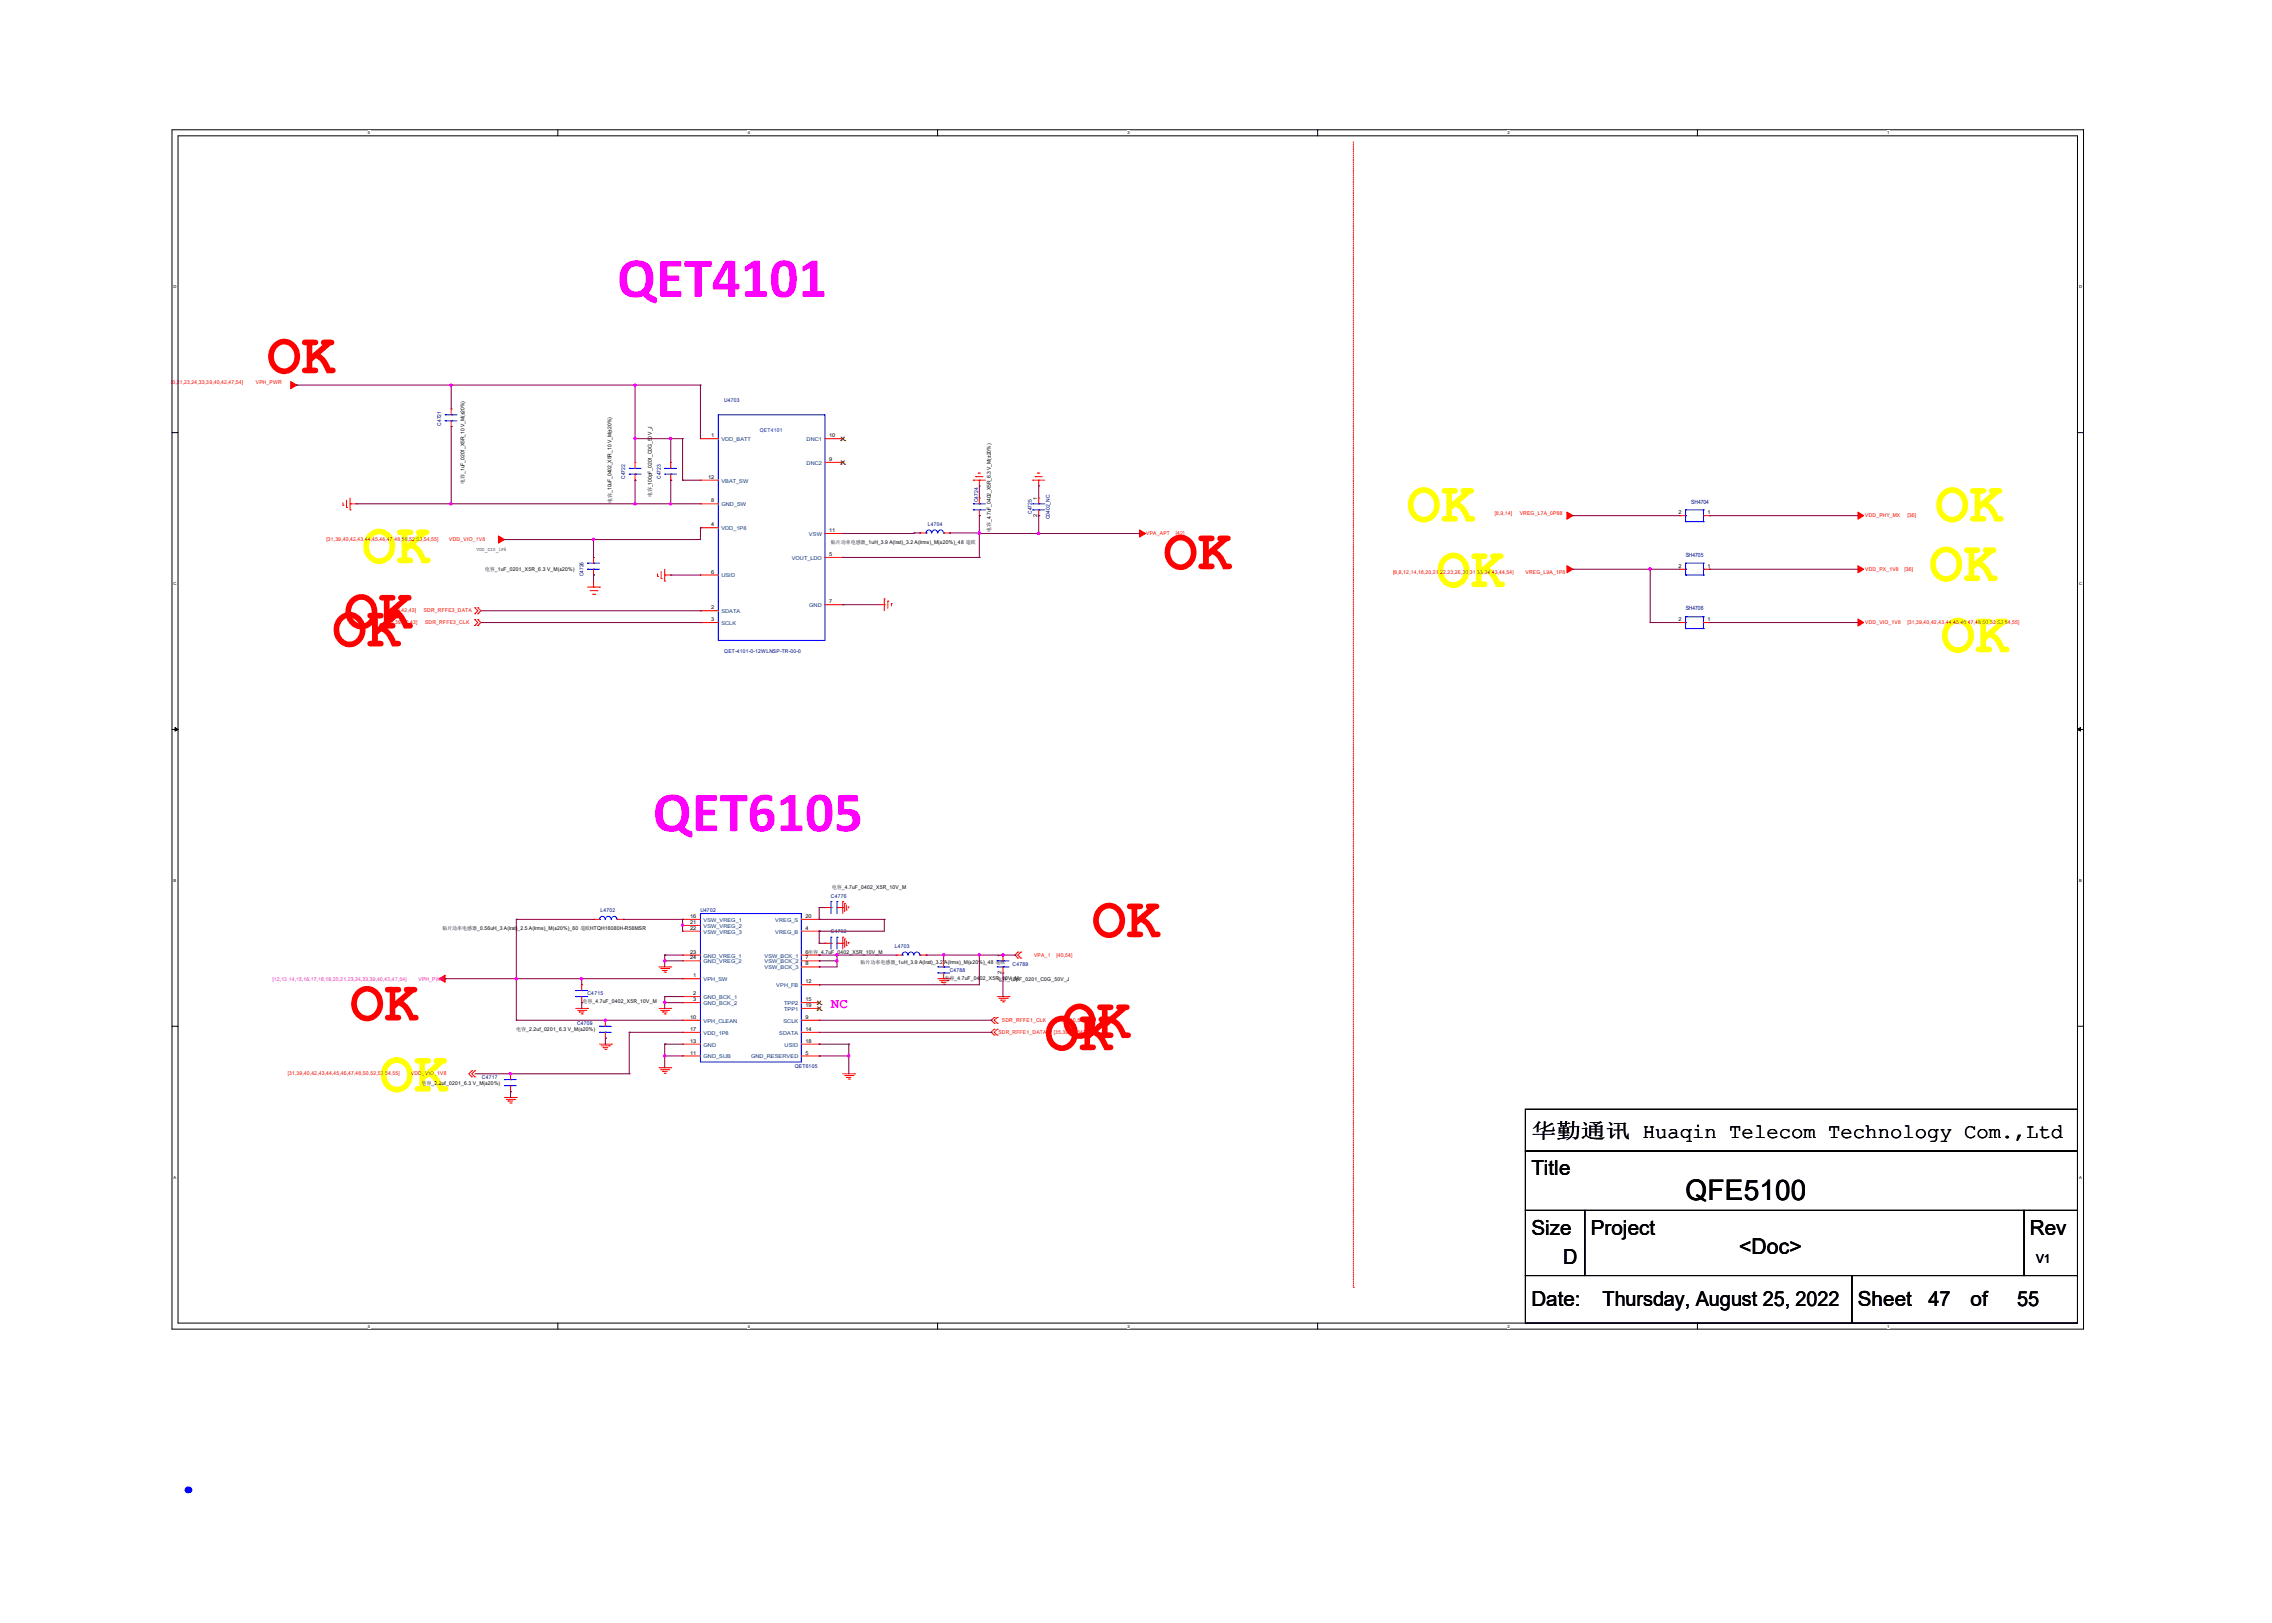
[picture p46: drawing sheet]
<svg xmlns="http://www.w3.org/2000/svg" width="350mm" height="250mm" viewBox="0 0 350 250" stroke-linecap="round" stroke-linejoin="round" font-family="sans-serif">
<defs><g id="words">
<g font-size="8.8" fill="#f0f">
<text x="95.1" y="45.7">QET4101</text>
<text x="100.6" y="128">QET6105</text>
</g>
<g font-size="8.8" fill="#f00">
<text x="41.1" y="57.5">OK</text>
<text x="179.2" y="87.7">OK</text>
<text x="51.2" y="99.6">OK</text>
<text x="53" y="96.8">OK</text>
<text x="168.2" y="144.4">OK</text>
<text x="53.9" y="157.2">OK</text>
<text x="160.9" y="161.8">OK</text>
<text x="163.7" y="159.9">OK</text>
</g>
<g font-size="8.8" fill="#ff0">
<text x="216.7" y="80.4">OK</text>
<text x="298.1" y="80.4">OK</text>
<text x="55.8" y="86.8">OK</text>
<text x="297.2" y="89.5">OK</text>
<text x="221.3" y="90.4">OK</text>
<text x="299" y="100.5">OK</text>
<text x="58.5" y="168.2">OK</text>
</g>
<text font-size="8.5" fill="#00f" x="26.5" y="229.9">.</text>
<text font-size="4.4" x="259.7" y="184.8">QFE5100</text>
<text font-size="3.3" x="267.9" y="193.1">&lt;Doc&gt;</text>
<g font-size="3.2">
<text x="235.9" y="175.2">华勤通讯 Huaqin Telecom Technology Com.,Ltd</text>
<text x="235.9" y="181">Title</text>
<text x="235.9" y="190.2">Size</text>
<text x="245.1" y="190.2">Project</text>
<text x="312.7" y="190.2">Rev</text>
<text x="240.8" y="194.7">D</text>
<text x="235.9" y="201.1">Date:</text>
<text x="246.9" y="201.1">Thursday, August 25, 2022</text>
<text x="286.2" y="201.1">Sheet</text>
<text x="297.1" y="201.1">47</text>
<text x="303.6" y="201.1">of</text>
<text x="310.8" y="201.1">55</text>
</g>
<text font-size="2.2" fill="#f0f" x="128" y="155.3">NC</text>
<text font-size="1.9" x="313.6" y="194.5">V1</text>
<g font-size=".9" fill="#000080">
<text x="260.5" y="77.7">SH4704</text>
<text x="259.7" y="85.7">SH4705</text>
<text x="259.7" y="93.9">SH4706</text>
</g>
<g font-size=".8" fill="#f00">
<text x="16.8" y="59.2">[12,13,14,15,16,17,18,19,20,21,23,24,33,39,40,42,47,54]</text>
<text x="39.4" y="59.2">VPH_PWR</text>
<text x="50.3" y="83.4">[31,39,40,42,43,44,45,46,47,48,50,52,53,54,55]</text>
<text x="69.2" y="83.4">VDD_VIO_1V8</text>
<text x="176.6" y="82.5">VPA_APT</text>
<text x="181.1" y="82.5">[42]</text>
<text x="230.3" y="79.3">[8,9,14]</text>
<text x="234.1" y="79.3">VREG_L7A_0P88</text>
<text x="287.3" y="79.6">VDD_PHY_MX</text>
<text x="293.8" y="79.6">[36]</text>
<text x="214.6" y="88.4">[6,8,12,14,18,20,21,22,23,26,30,31,33,34,43,44,54]</text>
<text x="235" y="88.4">VREG_L9A_1P8</text>
<text x="287.3" y="87.9">VDD_PX_1V8</text>
<text x="293.4" y="87.9">[36]</text>
<text x="59.4" y="94.2">[35,39,42,43]</text>
<text x="65.3" y="94.2">SDR_RFFE3_DATA</text>
<text x="59.6" y="96.1">[35,39,42,43]</text>
<text x="65.5" y="96.1">SDR_RFFE3_CLK</text>
<text x="287.3" y="96.1">VDD_VIO_1V8</text>
<text x="293.8" y="96.1">[31,39,40,42,43,44,45,46,47,48,50,52,53,54,55]</text>
<text x="159.3" y="147.4">VPA_1</text>
<text x="162.7" y="147.4">[40,54]</text>
<text x="153.8" y="159.3">SDR_RFFE1_DATA</text>
<text x="154.3" y="157.5">SDR_RFFE1_CLK</text>
<text x="162.3" y="159.3">[35,39,40,54]</text>
<text x="162.3" y="157.5">[35,39,40,54]</text>
<text x="44.3" y="165.6">[31,39,40,42,43,44,45,46,47,48,50,52,53,54,55]</text>
<text x="63.3" y="165.6">VDD_VIO_1V8</text>
</g>
<g font-size=".8" fill="#000080">
<text x="68" y="65.5" transform="rotate(-90 68 65.5)">C4721</text>
<text x="111.6" y="61.9">U4703</text>
<text x="96.3" y="73.8" transform="rotate(-90 96.3 73.8)">C4722</text>
<text x="101.8" y="73.8" transform="rotate(-90 101.8 73.8)">C4723</text>
<text x="150.7" y="77.4" transform="rotate(-90 150.7 77.4)">C4724</text>
<text x="142.9" y="81">L4704</text>
<text x="159" y="79.2" transform="rotate(-90 159 79.2)">C4725</text>
<text x="161.7" y="80" transform="rotate(-90 161.7 80)">C0402_NC</text>
<text x="89.9" y="88.8" transform="rotate(-90 89.9 88.8)">C4726</text>
<text x="111.6" y="100.5">QET-4101-0-12WLNSP-TR-00-0</text>
<text x="92.5" y="140.6">L4702</text>
<text x="107.9" y="140.6">U4702</text>
<text x="128" y="138.3">C4776</text>
<text x="128" y="143.8">C4702</text>
<text x="137.8" y="146.1">L4703</text>
<text x="146.3" y="149.7">C4788</text>
<text x="156" y="148.8">C4789</text>
<text x="90.5" y="153.3">C4715</text>
<text x="88.9" y="157.9">C4709</text>
<text x="74.2" y="166.2">C4717</text>
<text x="122.4" y="164.5">QET6105</text>
</g>
<g font-size=".8">
<text x="109.5" y="67.4">1</text>
<text x="127.7" y="71">9</text>
<text x="127.7" y="67.4">10</text>
<text x="71.5" y="74.5" transform="rotate(-90 71.5 74.5)">电容_1uF_0201_X5R_10 V_M(±20%)</text>
<text x="94.2" y="77.4" transform="rotate(-90 94.2 77.4)">电容_10uF_0402_X5R_10 V_M(±20%)</text>
<text x="100.4" y="76.6" transform="rotate(-90 100.4 76.6)">电容_100pF_0201_C0G_50 V_J</text>
<text x="109.1" y="73.8">12</text>
<text x="109.5" y="77.4">8</text>
<text x="159.8" y="77" transform="rotate(-90 159.8 77)">1</text>
<text x="109.5" y="81.1">4</text>
<text x="127.7" y="82">11</text>
<text x="128" y="83.8">贴片功率电感器_1uH_3.9 A(lrat)_3.2 A(lrms)_M(±20%)_48 毫欧</text>
<text x="152.6" y="81.9" transform="rotate(-90 152.6 81.9)">电容_4.7uF_0402_X5R_6.3 V_M(±20%)</text>
<text x="159.8" y="79.6" transform="rotate(-90 159.8 79.6)">2</text>
<text x="258.6" y="79.2">2</text>
<text x="263.1" y="79.2">1</text>
<text x="73.4" y="84.9">VDD_DIG_1P8</text>
<text x="74.7" y="88">电容_1uF_0201_X5R_6.3 V_M(±20%)</text>
<text x="109.5" y="88.4">6</text>
<text x="127.7" y="85.6">5</text>
<text x="258.6" y="87.5">2</text>
<text x="263.1" y="87.5">1</text>
<text x="109.5" y="93.9">2</text>
<text x="109.5" y="95.7">3</text>
<text x="127.7" y="92.9">7</text>
<text x="258.6" y="95.7">2</text>
<text x="263.1" y="95.7">1</text>
<text x="128.1" y="136.9">电容_4.7uF_0402_X5R_10V_M</text>
<text x="68.2" y="143.3">贴片功率电感器_0.56uH_3 A(lrat)_2.5 A(lrms)_M(±20%)_60 毫欧HTQH16080H-R56MSR</text>
<text x="106.3" y="141.4">16</text>
<text x="106.3" y="143.2">22</text>
<text x="106.3" y="142.3">21</text>
<text x="124.1" y="143.2">4</text>
<text x="124.1" y="141.4">20</text>
<text x="106.3" y="146.9">23</text>
<text x="106.3" y="147.8">24</text>
<text x="124.1" y="146.9">6电容_4.7uF_0402_X5R_10V_M</text>
<text x="124.1" y="148.7">8</text>
<text x="124.1" y="147.8">7</text>
<text x="132.6" y="148.4">贴片功率电感器_1uH_3.9 A(lrat)_3.2 A(lrms)_M(±20%)_48 毫欧</text>
<text x="154.3" y="147.4" transform="rotate(-90 154.3 147.4)">1</text>
<text x="89.7" y="154.5">电容_4.7uF_0402_X5R_10V_M</text>
<text x="106.8" y="150.5">1</text>
<text x="106.8" y="153.3">2</text>
<text x="106.8" y="154.2">3</text>
<text x="124.1" y="154.2">15</text>
<text x="124.1" y="155.1">19</text>
<text x="124.1" y="151.5">12</text>
<text x="145.5" y="150.9">电容_4.7uF_0402_X5R_10V_M</text>
<text x="153.6" y="151.1">电容_18pF_0201_C0G_50V_J</text>
<text x="154.3" y="150" transform="rotate(-90 154.3 150)">2</text>
<text x="79.5" y="158.8">电容_2.2uf_0201_6.3 V_M(±20%)</text>
<text x="106.3" y="156.9">10</text>
<text x="106.3" y="158.8">17</text>
<text x="106.3" y="160.6">13</text>
<text x="124.1" y="160.6">18</text>
<text x="124.1" y="156.9">9</text>
<text x="124.1" y="158.8">14</text>
<text x="64.9" y="167.1">电容_2.2uf_0201_6.3 V_M(±20%)</text>
<text x="106.3" y="162.4">11</text>
<text x="124.1" y="162.4">5</text>
</g>
<g font-size=".8" fill="#004080">
<text x="111.1" y="68">VDD_BATT</text>
<text x="124.2" y="71.6">DNC2</text>
<text x="124.2" y="68">DNC1</text>
<text x="111.1" y="74.3">VBAT_SW</text>
<text x="111.1" y="78">GND_SW</text>
<text x="111.1" y="81.7">VDD_1P8</text>
<text x="124.6" y="82.6">VSW</text>
<text x="111.1" y="89">USID</text>
<text x="122" y="86.2">VOUT_LDO</text>
<text x="111.1" y="94.5">SDATA</text>
<text x="124.7" y="93.5">GND</text>
<text x="111.1" y="96.3">SCLK</text>
<text x="108.4" y="142">VSW_VREG_1</text>
<text x="108.4" y="143.8">VSW_VREG_3</text>
<text x="108.4" y="142.9">VSW_VREG_2</text>
<text x="119.4" y="143.8">VREG_B</text>
<text x="119.4" y="142">VREG_S</text>
<text x="108.4" y="147.5">GND_VREG_1</text>
<text x="108.4" y="148.4">GND_VREG_2</text>
<text x="117.8" y="147.5">VSW_BCK_1</text>
<text x="117.8" y="149.3">VSW_BCK_3</text>
<text x="117.8" y="148.4">VSW_BCK_2</text>
<text x="108.4" y="151.1">VPH_SW</text>
<text x="108.4" y="153.9">GND_BCK_1</text>
<text x="108.4" y="154.8">GND_BCK_2</text>
<text x="119.6" y="152.1">VPH_FB</text>
<text x="120.8" y="154.8">TPP2</text>
<text x="120.8" y="155.7">TPP1</text>
<text x="108.4" y="157.5">VPH_CLEAN</text>
<text x="108.4" y="159.4">VDD_1P8</text>
<text x="108.4" y="161.2">GND</text>
<text x="120.1" y="159.4">SDATA</text>
<text x="120.7" y="157.5">SCLK</text>
<text x="120.9" y="161.2">USID</text>
<text x="108.4" y="163">GND_SUB</text>
<text x="115.7" y="163">GND_RESERVED</text>
</g>
<text font-size=".8" fill="#00f" x="117.1" y="66.5">QET4101</text>
<g font-size=".8" fill="#f0f">
<text x="42" y="151.1">[12,13,14,15,16,17,18,19,20,21,23,24,33,39,40,42,47,54]</text>
<text x="64.5" y="151.1">VPH_PWR</text>
</g>
<g font-size=".6">
<text x="56.7" y="20.7">5</text>
<text x="115.2" y="20.7">4</text>
<text x="173.7" y="20.7">3</text>
<text x="232.2" y="20.7">2</text>
<text x="290.7" y="20.7">1</text>
<text x="26.7" y="44.4">D</text>
<text x="320.3" y="44.4">D</text>
<text x="26.7" y="90.1">C</text>
<text x="320.3" y="90.1">C</text>
<text x="26.7" y="135.8">B</text>
<text x="320.3" y="135.8">B</text>
<text x="26.7" y="181.5">A</text>
<text x="320.3" y="181.5">A</text>
<text x="56.7" y="204.5">5</text>
<text x="115.2" y="204.5">4</text>
<text x="173.7" y="204.5">3</text>
<text x="232.2" y="204.5">2</text>
<text x="290.7" y="204.5">1</text>
</g>
</g></defs>
<path d="M26.5 20h294.5v184.7h-294.5zM27.4 20.9h292.6v182.9h-292.6z" fill="none" stroke="#000" stroke-width=".15"/>
<g fill="#fff">
<path d="M56.7 20.1h.3v.7h-.3z"/>
<path d="M56.7 203.9h.3v.8h-.3z"/>
</g>
<path d="M85.9 20v.9M85.9 203.8v.9" fill="none" stroke="#000" stroke-width=".15"/>
<g fill="#fff">
<path d="M115.2 20.1h.3v.7h-.3z"/>
<path d="M115.2 203.9h.3v.8h-.3z"/>
</g>
<path d="M144.4 20v.9M144.4 203.8v.9" fill="none" stroke="#000" stroke-width=".15"/>
<g fill="#fff">
<path d="M173.7 20.1h.3v.7h-.3z"/>
<path d="M173.7 203.9h.3v.8h-.3z"/>
</g>
<path d="M203 20v.9M203 203.8v.9" fill="none" stroke="#000" stroke-width=".15"/>
<g fill="#fff">
<path d="M232.2 20.1h.4v.7h-.4z"/>
<path d="M232.2 203.9h.4v.8h-.4z"/>
</g>
<path d="M261.5 20v.9M261.5 203.8v.9" fill="none" stroke="#000" stroke-width=".15"/>
<g fill="#fff">
<path d="M290.7 20.1h.4v.7h-.4z"/>
<path d="M290.7 203.9h.4v.8h-.4z"/>
<path d="M26.7 43.8h.5v.7h-.5z"/>
<path d="M320.3 43.8h.5v.7h-.5z"/>
<path d="M26.7 89.5h.5v.7h-.5z"/>
<path d="M320.3 89.5h.5v.7h-.5z"/>
</g>
<path d="M26.5 66.6h.9M320 66.6h1" fill="none" stroke="#000" stroke-width=".15"/>
<g fill="#fff">
<path d="M26.7 135.2h.5v.7h-.5z"/>
<path d="M320.3 135.2h.4v.7h-.4z"/>
</g>
<path d="M26.5 112.4h.9M320 112.4h1" fill="none" stroke="#000" stroke-width=".15"/>
<path d="M27 112.1l.4 .3-.4 .2zM320 112.4l.5-.3v.5z" fill="#000" stroke="#000" stroke-width=".15"/>
<g fill="#fff">
<path d="M26.7 180.9h.4v.8h-.4z"/>
<path d="M320.3 180.9h.4v.8h-.4z"/>
</g>
<path d="M26.5 158.1h.9M320 158.1h1M235 177.3h85v9.1h-85zM235 170.9h85v6.4h-85zM235 186.4h9.1v10.1h-9.1zM235 196.5h50.3v7.3h-50.3zM244.1 186.4h67.7v10.1h-67.7zM285.3 196.5h34.7v7.3h-34.7zM311.8 186.4h8.2v10.1h-8.2z" fill="none" stroke="#000" stroke-width=".15"/>
<path d="M208.5 21.9v176.4M208.5 198.3h.1" fill="none" stroke="#f00" stroke-width=".15" stroke-dasharray=".2 .2"/>
<g fill="none" stroke="#f00" stroke-width=".15">
<path d="M52.8 77.8h.1M52.8 77.4v.4M53.4 78.2h.1M53.4 77.1v1.1M53.9 77.6h1M53.9 77.6h.1M53.9 78.5h.1M53.9 76.7v1.8M69.5 63h.1M69.5 65.7h.1M69.5 63v.9M69.5 64.8v.9"/>
<path d="M97.8 71.2h.1M97.8 74h.1M97.8 71.2v.9M97.8 73v1M103.3 71.2h.1M103.3 74h.1M103.3 71.2v.9M103.3 73v1M107.9 67.6h.1M107.9 74h.1M107.9 77.6h.1M107.9 74h2.8"/>
<path d="M107.9 77.6h2.8M107.9 67.6h2.8M127.1 67.6h2.7M127.1 71.2h2.7M129.8 71.2h.1M129.8 67.6h.1M149.9 74h1.9M149.9 74h.1M150.3 73.4h1.1M150.3 73.4h.1M150.7 72.9h.1M150.7 72.9h.3"/>
<path d="M150.9 74h.1M150.9 74v.9M150.9 76.7h.1M150.9 79.4h.1M150.9 76.7v.9M150.9 78.5v.9M159.1 74h1.8M159.1 74h.1M159.5 73.4h1.1M159.5 73.4h.1M159.8 72.9h.4M159.8 72.9h.1"/>
<path d="M160 74h.1M160 74v.9M160 76.7h.1M160 79.4h.1M160 76.7v.9M160 78.5v.9M258.8 79.4h.1M258.8 79.4h.9M262.4 79.4h.9M263.3 79.4h.1M73.1 93.6l.5 .5-.5 .4M73.1 95.4l.5 .5-.5 .5"/>
<path d="M73.1 93.6h.1M73.1 94.5h.1M73.1 95.4h.1M73.1 96.4h.1M73.6 94.5h.1M73.6 93.6h.1M73.6 96.4h.1M73.6 95.4h.1M73.6 93.6l.5 .5-.5 .4M73.6 95.4l.5 .5-.5 .5M90.5 90.4h1.9M90.9 91h1.1"/>
<path d="M91.3 91.5h.3M91.4 90.4h.1M91.4 89.5v.9M91.4 85.9h.1M91.4 88.6h.1M91.4 85.9v.9M91.4 87.7v.9M91.6 91.5h.1M92 91h.1M92.4 90.4h.1M101.3 88.8h.1M101.3 88.4v.4"/>
<path d="M101.8 89.1h.1M101.8 88v1.1M102.4 88.6h.9M102.4 88.6h.1M102.4 89.5h.1M102.4 87.7v1.8M107.9 81.3h.1M107.9 88.6h.1M107.9 94.1h.1M107.9 95.9h.1M107.9 88.6h2.8M107.9 95.9h2.8"/>
<path d="M107.9 81.3h2.8M107.9 94.1h2.8M127.1 93.1h2.7M127.1 82.2h2.7M127.1 85.9h2.7M129.8 82.2h.1M129.8 85.9h.1M129.8 93.1h.1M135.3 93.1h.9M136.2 93.1h.1M136.2 92.3h.1M136.2 92.3v1.8"/>
<path d="M136.8 92.6h.1M136.8 92.6v1.1M137.3 93h.1M137.3 93v.4M141.7 82.1h1M141.7 82.1h.1M145.4 82.1h.9M146.3 82.1h.1M258.8 95.9h.1M258.8 87.7h.1M258.8 95.9h.9M258.8 87.7h.9"/>
<path d="M262.4 95.9h.9M262.4 87.7h.9M263.3 95.9h.1M263.3 87.7h.1M127.1 139.8h.1M127.1 139.8h.9M128.9 139.8h.9M129.8 138.9h.1M129.8 138.9v1.8M129.8 139.8h.1M130.1 139.2h.1M130.1 139.2v1.2"/>
<path d="M130.4 139.4v.8M130.7 139.7h.1M130.7 139.7v.2M88.7 155.3h1.8M89 155.6h1.2M89.2 155.9h.1M89.2 155.9h.8M89.5 156.2h.2M89.6 151.7h.1M89.6 154.4h.1M89.6 151.7v.9M89.6 153.5v.9"/>
<path d="M89.7 156.2h.1M90.2 155.6h.1M90.5 155.3h.1M91.4 141.6h1M91.4 141.6h.1M93.3 157.2h.1M93.3 159.9h.1M93.3 157.2v.9M93.3 159v.9M95.1 141.6h.9M96 141.6h.1M101.5 148.9h1.8"/>
<path d="M101.5 155.3h1.8M101.8 149.2h1.2M101.8 155.6h1.2M102.1 149.5h.1M102.1 155.9h.1M102.1 149.5h.7M102.1 155.9h.7M102.3 149.7h.2M102.3 156.2h.2M102.5 149.7h.1M102.5 156.2h.1M103 149.2h.1"/>
<path d="M103 155.6h.1M103.3 148.9h.1M103.3 155.3h.1M105.1 150.8h2.8M105.1 153.5h2.8M105.1 147.1h2.8M105.1 141.6h2.8M105.1 154.4h2.8M105.1 143.4h2.8M105.1 159h2.8M105.1 157.2h2.8M105.1 142.5h2.8"/>
<path d="M105.1 148h2.8M105.1 150.8h.1M105.1 153.5h.1M105.1 154.4h.1M105.1 157.2h.1M105.1 141.6h.1M105.1 159h.1M105.1 143.4h.1M105.1 147.1h.1M105.1 142.5h.1M105.1 148h.1M123.4 148.9h2.8"/>
<path d="M123.4 155.3h2.8M123.4 147.1h2.8M123.4 141.6h2.8M123.4 154.4h2.8M123.4 143.4h2.8M123.4 159h2.8M123.4 157.2h2.8M123.4 151.7h2.8M123.4 148h2.8M126.2 143.4h.1M126.2 147.1h.1M126.2 154.4h.1"/>
<path d="M126.2 148.9h.1M126.2 159h.1M126.2 151.7h.1M126.2 157.2h.1M126.2 141.6h.1M126.2 148h.1M126.2 155.3h.1M127.1 145.3h.1M127.1 145.3h.9M128.9 145.3h.9M129.8 144.4h.1M129.8 144.4v1.8"/>
<path d="M129.8 145.3h.1M130.1 144.6h.1M130.1 144.6v1.3M130.4 140.2h.1M130.4 145.6h.1M130.4 144.9v.7M130.7 145.2h.1M130.7 145.2v.2M138.1 147.1h.9M138.1 147.1h.1M141.7 147.1h1M142.7 147.1h.1"/>
<path d="M144.5 150.8h1.8M144.7 151.1h1.3M145 151.3h.1M145 151.3h.7M145.3 151.6h.2M145.4 148h.1M145.4 150.8h.1M145.4 148v.9M145.4 149.9v.9M145.5 151.6h.1M146 151.1h.1M146.3 150.8h.1"/>
<path d="M153.2 156.7l-.5 .5 .5 .4M153.2 158.5l-.5 .5 .5 .4M153.2 157.6h.1M153.2 156.7h.1M153.2 159.4h.1M153.2 158.5h.1M153.6 156.7h.1M153.6 157.6h.1M153.6 158.5h.1M153.6 159.4h.1M153.6 153.5h1.8M153.6 156.7l-.4 .5 .4 .4"/>
<path d="M153.6 158.5l-.4 .5 .4 .4M153.9 153.8h1.3M154.2 154.1h.7M154.2 154.1h.1M154.4 154.3h.2M154.5 147.1h.1M154.5 149.9h.1M154.5 147.1v.9M154.5 148.9v1M154.6 154.3h.1M155.2 153.8h.1M155.4 153.5h.1"/>
<path d="M156.8 146.7h.1M156.8 147.6h.1M156.8 146.7l-.4 .4 .4 .5M157.3 146.7l-.5 .4 .5 .5M157.3 147.6h.1M157.3 146.7h.1M72.7 164.9h.1M72.7 165.9h.1M72.7 164.9l-.5 .5 .5 .5M73.1 164.9l-.4 .5 .4 .5M73.1 164.9h.1M73.1 165.9h.1"/>
<path d="M77.7 169h1.8M78 169.3h1.3M78.3 169.6h.1M78.3 169.6h.7M78.5 169.9h.2M78.6 165.4h.1M78.6 168.2h.1M78.6 165.4v.9M78.6 167.2v1M78.7 169.9h.1M79.3 169.3h.1M79.5 169h.1"/>
<path d="M92.4 160.8h1.8M92.6 161.1h1.3M92.9 161.4h.1M92.9 161.4h.7M93.2 161.6h.1M93.3 161.6h.1M93.9 161.1h.1M94.2 160.8h.1M101.5 164.5h1.8M101.8 164.8h1.2M102.1 165h.1M102.1 165h.7"/>
<path d="M102.3 165.3h.2M102.5 165.3h.1M103 164.8h.1M103.3 164.5h.1M105.1 160.8h2.8M105.1 162.7h2.8M105.1 162.7h.1M105.1 160.8h.1M123.4 160.8h2.8M123.4 162.7h2.8M126.2 160.8h.1M126.2 162.7h.1"/>
<path d="M129.8 165.4h1.9M130.1 165.7h1.3M130.4 166h.7M130.4 166h.1M130.7 166.2h.1M130.8 166.2h.1M131.4 165.7h.1M131.7 165.4h.1"/>
</g>
<g fill="#f00" stroke="#f00" stroke-width=".15">
<path d="M44.8 58.8l.9 .5-.9 .6z" fill-rule="evenodd"/>
<path d="M175.6 81.6l.9 .6-.9 .5z" fill-rule="evenodd"/>
<path d="M76.8 82.6l.9 .5-.9 .6z" fill-rule="evenodd"/>
<path d="M67.6 150.8l1-.6v1.1z" fill-rule="evenodd"/>
<path d="M241.4 78.9l.9 .5-.9 .6z" fill-rule="evenodd"/>
<path d="M286.2 78.9l.9 .5-.9 .6z" fill-rule="evenodd"/>
<path d="M241.4 87.1l.9 .6-.9 .5z" fill-rule="evenodd"/>
<path d="M286.2 87.1l.9 .6-.9 .5z" fill-rule="evenodd"/>
<path d="M286.2 95.3l.9 .6-.9 .5z" fill-rule="evenodd"/>
</g>
<g fill="none" stroke="#00f" stroke-width=".15">
<path d="M68.6 63.9h.1M68.6 64.8h.1M68.6 63.9h1.8M68.6 64.8h1.8M69.5 63.9h.1M69.5 64.8h.1M96.9 72.1h.1M96.9 73h.1M96.9 72.1h1.9M96.9 73h1.9M97.8 72.1h.1M97.8 73h.1"/>
<path d="M102.4 72.1h.1M102.4 73h.1M102.4 72.1h1.8M102.4 73h1.8M103.3 72.1h.1M103.3 73h.1M110.7 63.9h16.4v34.7h-16.4zM149.9 77.6h1.9M149.9 78.5h1.9M149.9 77.6h.1M149.9 78.5h.1M150.9 77.6h.1"/>
<path d="M150.9 78.5h.1M159.1 77.6h1.8M159.1 78.5h1.8M159.1 77.6h.1M159.1 78.5h.1M160 77.6h.1M160 78.5h.1M259.7 79.4h.1M259.7 78.5h.1M259.7 78.5v1.9M259.7 78.5h2.7M262.4 79.4h.1"/>
<path d="M262.4 78.5h.1M262.4 78.5v1.9M90.5 86.8h1.9M90.5 87.7h1.9M90.5 86.8h.1M90.5 87.7h.1M91.4 86.8h.1M91.4 87.7h.1M142.7 82.1h.1M143.5 82.1a.43 .43 0 0 0-.4-.5 .43 .43 0 0 0-.4 .5M144.4 82.1a.44 .44 0 0 0-.4-.5 .44 .44 0 0 0-.5 .5M145.3 82.1a.43 .43 0 0 0-.4-.5 .43 .43 0 0 0-.4 .5"/>
<path d="M145.4 82.1h.1M259.7 96.8h2.7M259.7 88.6h2.7M259.7 80.4h2.7M259.7 95.9h.1M259.7 96.8h.1M259.7 95h.1M259.7 87.7h.1M259.7 88.6h.1M259.7 86.8h.1M259.7 80.4h.1M259.7 95h2.7"/>
<path d="M259.7 86.8v1.8M259.7 95v1.8M259.7 86.8h2.7M262.4 95.9h.1M262.4 95h.1M262.4 96.8h.1M262.4 87.7h.1M262.4 86.8h.1M262.4 88.6h.1M262.4 80.4h.1M262.4 86.8v1.8M262.4 95v1.8"/>
<path d="M128 138.9h.1M128 139.8h.1M128 138.9v1.8M128.9 139.8h.1M128.9 138.9h.1M128.9 138.9v1.8M88.7 152.6h.1M88.7 153.5h.1M88.7 152.6h1.8M88.7 153.5h1.8M89.6 152.6h.1M89.6 153.5h.1"/>
<path d="M92.4 158.1h.1M92.4 159h.1M92.4 158.1h1.8M92.4 159h1.8M92.4 141.6h.1M93.2 141.6a.43 .43 0 0 0-.4-.4 .43 .43 0 0 0-.4 .4M93.3 158.1h.1M93.3 159h.1M94.1 141.6a.44 .44 0 0 0-.4-.4 .44 .44 0 0 0-.4 .4M95 141.6a.43 .43 0 0 0-.4-.4 .43 .43 0 0 0-.4 .4M95.1 141.6h.1M107.9 140.7h15.5v22.9h-15.5z"/>
<path d="M128 144.4h.1M128 145.3h.1M128 144.4v1.8M128.9 145.3h.1M128.9 144.4h.1M128.9 144.4v1.8M139 147.1h.1M139.9 147.1a.44 .44 0 0 0-.5-.4 .44 .44 0 0 0-.4 .4M140.8 147.1a.43 .43 0 0 0-.5-.4 .43 .43 0 0 0-.4 .4M141.7 147.1a.44 .44 0 0 0-.5-.4 .44 .44 0 0 0-.4 .4M141.7 147.1h.1M144.5 148.9h.1"/>
<path d="M144.5 149.9h.1M144.5 148.9h1.8M144.5 149.9h1.8M145.4 148.9h.1M145.4 149.9h.1M153.6 148h.1M153.6 148.9h.1M153.6 148.9h1.8M153.6 148h1.8M154.5 148h.1M154.5 148.9h.1M77.7 166.3h.1"/>
<path d="M77.7 167.2h.1M77.7 166.3h1.8M77.7 167.2h1.8M78.6 166.3h.1M78.6 167.2h.1"/>
</g>
<g fill="none" stroke="#804000" stroke-width=".15">
<path d="M129.5 71.5h.1M129.5 67.9h.1M129.6 71l.5 .5M129.6 67.3l.5 .6M130.1 71l-.6 .5M130.1 67.3l-.6 .6M130.1 71.5h.1M130.1 67.9h.1M125.9 154.7h.1M125.9 155.6h.1M125.9 154.2l.6 .5M125.9 155.1l.6 .5"/>
<path d="M126.4 154.2l-.5 .5M126.4 155.1l-.5 .5M126.5 154.7h.1M126.5 155.6h.1"/>
</g>
<g fill="none" stroke="#800040" stroke-width=".15">
<path d="M45.7 59.3h.1M45.7 59.3h62.2M69.5 59.3h.1M69.5 59.3v3.7M97.8 59.3h.1M97.8 59.3v11.9M107.9 59.3h.1M107.9 59.3v8.3M54.9 77.6h53M54.9 77.6h.1M69.5 65.7h.1M69.5 77.6h.1"/>
<path d="M69.5 65.7v11.9M97.8 67.6h.1M97.8 74h.1M97.8 77.6h.1M97.8 74v3.6M97.8 67.6h7.3M103.3 67.6h.1M103.3 74h.1M103.3 77.6h.1M103.3 67.6v3.6M103.3 74v3.6M105.1 74h2.8"/>
<path d="M105.1 67.6h.1M105.1 74h.1M105.1 67.6v6.4M150.9 74.9h.1M150.9 79.4h.1M150.9 74.9v1.8M150.9 79.4v6.5M160 74.9h.1M160 79.4h.1M160 74.9v1.8M160 79.4v2.8M242.3 79.4h16.5"/>
<path d="M242.3 79.4h.1M263.3 79.4h22.9M263.3 79.4h.1M74.1 94.1h33.8M74.1 95.9h33.8M77.7 83.1h.1M91.4 83.1h.1M91.4 88.6h.1M91.4 83.1v2.8M91.4 88.6v.9M103.3 88.6h4.6M103.3 88.6h.1"/>
<path d="M107.9 81.3h.1M107.9 94.1h.1M107.9 95.9h.1M107.9 81.3v1.8h-30.2M129.8 93.1h5.5M129.8 85.9h21.1M129.8 82.2h.1M129.8 85.9h.1M129.8 93.1h.1M140.8 82.1h.1M140.8 82.1v.1h-11M140.8 82.1h.9"/>
<path d="M141.7 82.1h.1M146.3 82.1h4.6M146.3 82.1h.1M150.9 82.2h.1M150.9 85.9h.1M150.9 82.2h24.7M160 82.2h.1M242.3 87.7h16.5M242.3 87.7h.1M254.2 87.7h.1M254.2 95.9h.1M254.2 87.7v8.2"/>
<path d="M254.2 95.9h4.6M263.3 95.9h22.9M263.3 87.7h22.9M263.3 87.7h.1M263.3 95.9h.1M126.2 139.8h.9M126.2 139.8h.1M126.2 139.8v1.8M68.6 150.8h.1M68.6 150.8h36.5M79.5 141.6h.1M79.5 150.8h.1"/>
<path d="M79.5 157.2h.1M79.5 141.6v15.6M79.5 141.6h11.9M79.5 157.2h25.6M89.6 150.8h.1M89.6 154.4h.1M89.6 150.8v.9M89.6 154.4v.9M93.3 157.2h.1M93.3 159.9h.1M93.3 159.9v.9M96 141.6h.1"/>
<path d="M96 141.6h9.1M96.9 159h.1M96.9 159v6.4M96.9 159h8.2M102.4 147.1h.1M102.4 148h.1M102.4 153.5h.1M102.4 154.4h.1M102.4 147.1v1.8M102.4 153.5v1.8M102.4 147.1h2.7M102.4 148h2.7"/>
<path d="M102.4 153.5h2.7M102.4 154.4h2.7M105.1 141.6h.1M105.1 142.5h.1M105.1 141.6v1.8M126.2 147.1h11.9M126.2 148h2.7M126.2 145.3h.9M126.2 141.6h.1M126.2 143.4h.1M126.2 145.3h.1M126.2 147.1h.1"/>
<path d="M126.2 148h.1M126.2 148.9h.1M126.2 151.7h.1M126.2 143.4v1.9M126.2 157.2h26.5M126.2 159h26.5M126.2 141.6h10M128.9 147.1h.1M128.9 148h.1M128.9 147.1v1.8h-2.7M136.2 141.6h.1M136.2 141.6v1.8h-10"/>
<path d="M142.7 147.1h13.7M142.7 147.1h.1M145.4 147.1h.1M145.4 147.1v.9M150.9 147.1h.1M150.9 147.1v4.6h-24.7M152.7 157.2h.1M152.7 159h.1M154.5 147.1h.1M154.5 153.5h.1M154.5 149.9v3.6M156.4 147.1h.1"/>
<path d="M73.1 165.4h23.8M78.6 165.4h.1M78.6 168.2h.1M78.6 168.2v.8M96.9 165.4h.1M102.4 160.8h.1M102.4 162.7h.1M102.4 160.8v3.7M102.4 160.8h2.7M102.4 162.7h2.7M126.2 160.8h4.6M126.2 162.7h4.6"/>
<path d="M126.2 160.8h.1M126.2 162.7h.1M130.8 160.8h.1M130.8 162.7h.1M130.8 160.8v4.6"/>
</g>
<g fill="#f0f" stroke="#f0f" stroke-width=".15">
<circle cx="69.5" cy="59.3" r=".17"/>
<circle cx="97.8" cy="59.3" r=".17"/>
<circle cx="69.5" cy="77.6" r=".17"/>
<circle cx="103.3" cy="67.5" r=".17"/>
<circle cx="97.8" cy="67.5" r=".17"/>
<circle cx="103.3" cy="77.6" r=".17"/>
<circle cx="97.8" cy="77.6" r=".17"/>
<circle cx="150.8" cy="82.1" r=".16"/>
<circle cx="150.8" cy="82.2" r=".16"/>
<circle cx="160" cy="82.2" r=".16"/>
<circle cx="91.4" cy="83.1" r=".16"/>
<circle cx="105.1" cy="142.5" r=".16"/>
<circle cx="102.4" cy="148" r=".17"/>
<circle cx="128.9" cy="148" r=".17"/>
<circle cx="128.9" cy="147.1" r=".17"/>
<circle cx="145.4" cy="147.1" r=".17"/>
<circle cx="150.8" cy="147.1" r=".16"/>
<circle cx="79.5" cy="150.8" r=".17"/>
<circle cx="89.6" cy="150.8" r=".17"/>
<circle cx="102.4" cy="154.4" r=".17"/>
<circle cx="93.3" cy="157.2" r=".17"/>
<circle cx="102.4" cy="162.6" r=".17"/>
<circle cx="130.7" cy="162.6" r=".17"/>
<circle cx="78.6" cy="165.4" r=".17"/>
<circle cx="254.2" cy="87.6" r=".17"/>
<circle cx="154.5" cy="147.1" r=".17"/>
</g>
<use href="#words"/>
</svg>
